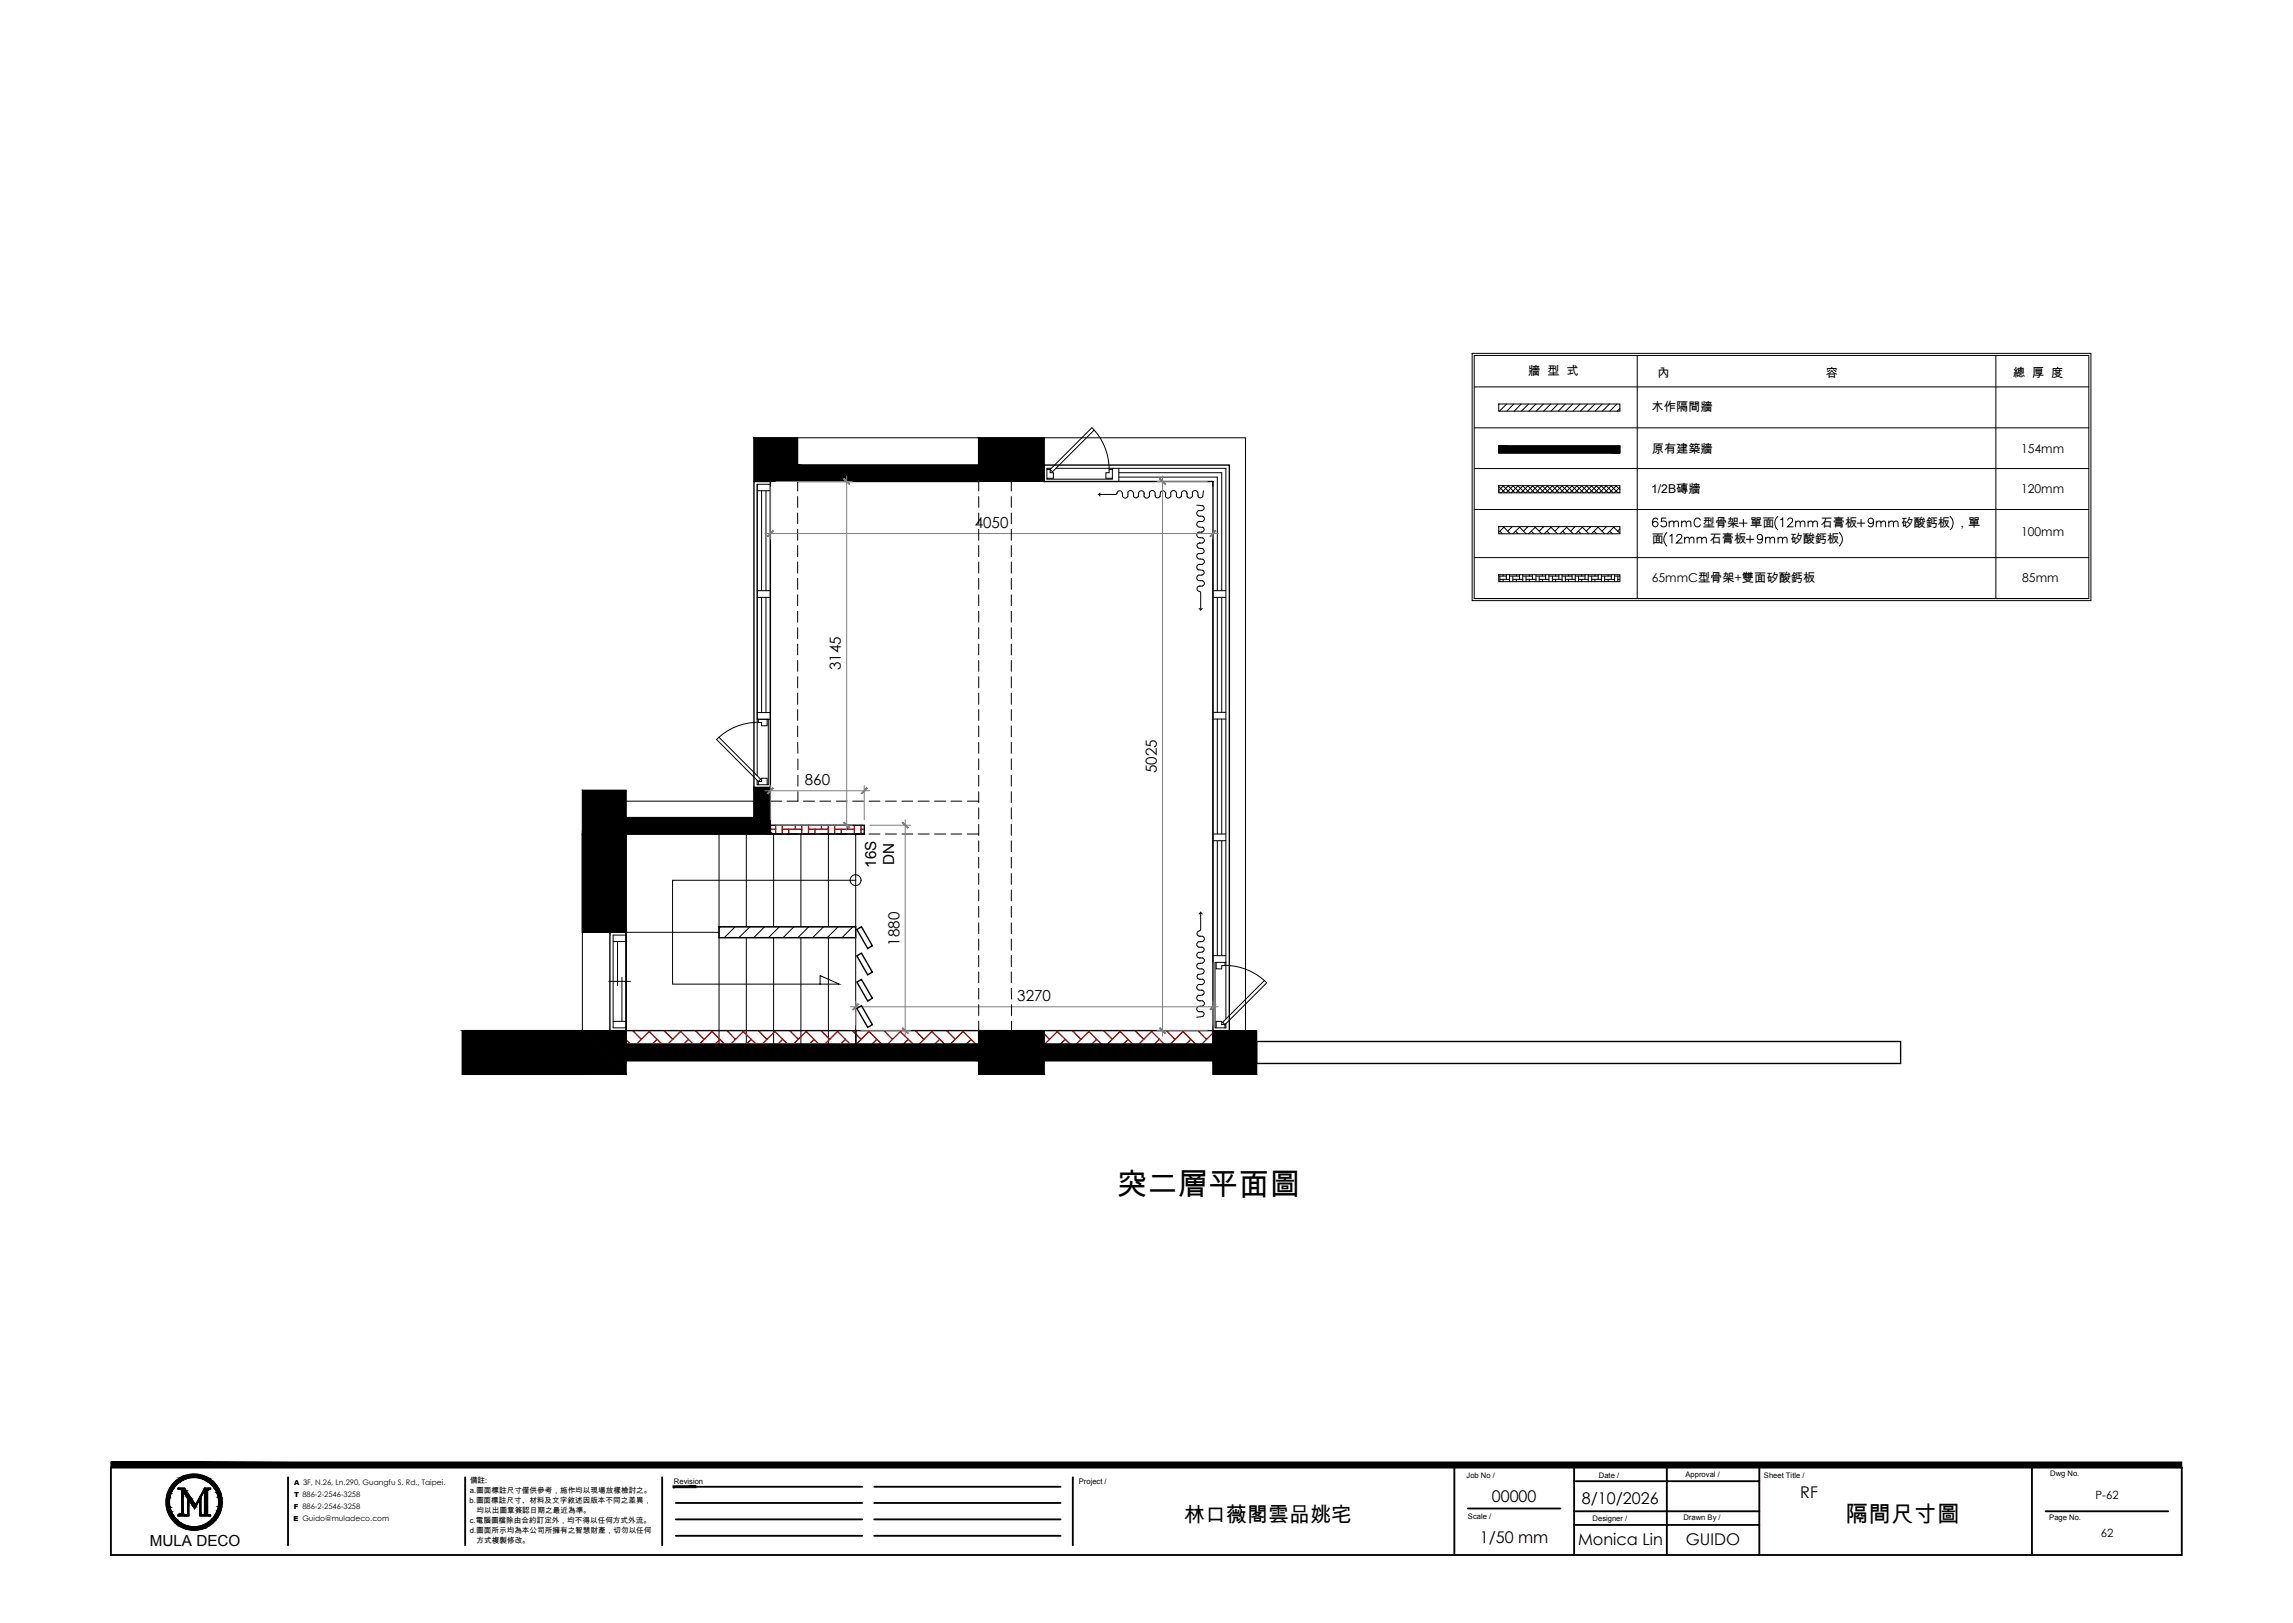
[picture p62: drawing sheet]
<svg xmlns="http://www.w3.org/2000/svg" width="420mm" height="297mm" viewBox="0 0 420 297" stroke-linecap="round" stroke-linejoin="round" font-family="sans-serif">
<defs><g id="words">
<text font-size="5.6" x="204.5" y="218.6">突二層平面圖</text>
<text font-size="4.2" x="337.8" y="278.5">隔間尺寸圖</text>
<text font-size="3.8" x="216.8" y="278.6">林口薇閣雲品姚宅</text>
<g font-size="3">
<text x="273.1" y="274.9">00000</text>
<text x="289.6" y="275.3">8/10/2026</text>
<text x="329.6" y="274.1">RF</text>
<text x="270.9" y="282.4">1/50 mm</text>
<text x="288.9" y="282.8">Monica Lin</text>
<text x="308.6" y="282.8">GUIDO</text>
</g>
<g font-size="2.8">
<text x="178.5" y="96.6">4050</text>
<text x="154" y="122.6" transform="rotate(-90 154 122.6)">3145</text>
<text x="147.3" y="143.7">860</text>
<text x="211.8" y="141.5" transform="rotate(-90 211.8 141.5)">5025</text>
<text x="160.4" y="158.8" transform="rotate(-90 160.4 158.8)">16S</text>
<text x="163.7" y="158.2" transform="rotate(-90 163.7 158.2)">DN</text>
<text x="164.7" y="173" transform="rotate(-90 164.7 173)">1880</text>
<text x="186.3" y="183.2">3270</text>
<text x="27.4" y="282.9">MULA DECO</text>
</g>
<g font-size="2.2">
<text x="279.8" y="68.7">牆 型 式</text>
<text x="303.4" y="68.9">內</text>
<text x="334.3" y="68.9">容</text>
<text x="368.6" y="69">總 厚 度</text>
<text x="302.4" y="75.2">木作隔間牆</text>
<text x="302.4" y="82.9">原有建築牆</text>
<text x="370" y="82.9">154mm</text>
<text x="302.3" y="90.2">1/2B磚牆</text>
<text x="370" y="90.2">120mm</text>
<text x="302.4" y="99.4">面</text>
<text x="311.8" y="96.4">型骨架</text>
<text x="313" y="99.4">石膏板</text>
<text x="320.4" y="96.4">單面</text>
<text x="327.8" y="99.4">矽酸鈣板</text>
<text x="333.3" y="96.4">石膏板</text>
<text x="348.1" y="96.4">矽酸鈣板 ，單</text>
<text x="370" y="98.2">100mm</text>
<text x="302.4" y="106.5">65mmC型骨架+雙面矽酸鈣板</text>
<text x="370.2" y="106.5">85mm</text>
</g>
<g font-size="2.1">
<text x="383.7" y="274.4">P-62</text>
<text x="384.6" y="281.4">62</text>
</g>
<g font-size="1.4">
<text x="86" y="275">b.圖面標註尺寸、材料及文字敘述因版本不同之差異，</text>
<text x="86" y="273.2">a.圖面標註尺寸僅供參考，施作均以現場放樣檢討之。</text>
<text x="86" y="271.3">備註:</text>
<text x="123.4" y="271.5">Revision</text>
<text x="197.5" y="271.5">Project /</text>
<text x="268.5" y="270.5">Job No /</text>
<text x="292.7" y="270.5">Date /</text>
<text x="308.6" y="270.3">Approval /</text>
<text x="322.9" y="270.5">Sheet Title /</text>
<text x="375.4" y="270.2">Dwg No.</text>
<text x="86" y="278.8">c.電腦圖檔除由合約訂定外，均不得以任何方式外流。</text>
<text x="86" y="280.6">d.圖面所示均為本公司所擁有之智慧財產，切勿以任何</text>
<text x="87.3" y="276.9">均以出圖章簽認日期之最近為準。</text>
<text x="268.8" y="277.9">Scale /</text>
<text x="291.6" y="278.3">Designer /</text>
<text x="308.2" y="278.2">Drawn By /</text>
<text x="375.2" y="278.2">Page No.</text>
<text x="87.3" y="282.4">方式複製修改。</text>
</g>
<g font-size="1.3">
<text x="53.8" y="274">T 886-2-2546-3258</text>
<text x="53.9" y="271.7">A 3F, N.26, Ln.290, Guangfu S. Rd., Taipei.</text>
<text x="53.7" y="278.5">E Guido@muladeco.com</text>
<text x="53.8" y="276.2">F 886-2-2546-3258</text>
</g>
</g></defs>
<g fill="#000" stroke="#000" stroke-width=".18">
<path d="M146 85.1l33.1 3v-3zM146 85.1l33.1 3h-33.1z"/>
<path d="M106.6 152.6l5.1 18v-18zM106.6 152.6l5.1 18h-5.1z"/>
<path d="M111.7 152.6l2.9 18v-18zM111.7 152.6l2.9 18h-2.9z"/>
<path d="M138 144.1l3 5.5v-5.5zM138 144.1l3 5.5h-3z"/>
<path d="M114.6 149.6l26.4 3v-3zM114.6 149.6l26.4 3h-26.4z"/>
<path d="M84.7 188.6l21.9 8v-8zM84.7 188.6l21.9 8h-21.9z"/>
<path d="M114.6 191.1l64.5 3v-3zM114.6 191.1l64.5 3h-64.5z"/>
<path d="M191.2 191.1l30.9 3v-3zM191.2 191.1l30.9 3h-30.9z"/>
</g>
<!-- layer: 0 -->
<g fill="#000" stroke="#000" stroke-width=".18">
<path d="M33.3 277.3h.3zM33.3 277.2h.3zM33.9 279.8h3.3l-.8 .1zM35.2 275.5h.7l-.3 .5zM35.5 275.8h.3l-.2 .2zM35.5 275.8h.2l-.1 .2zM34.7 269.9h1.7z"/>
<path d="M138 80.1l8 8v-8zM138 80.1l8 8h-8z"/>
<path d="M179.1 80.1l12.1 8v-8zM179.1 80.1l12.1 8h-12.1z"/>
<path d="M106.6 144.6l8 8v-8zM106.6 144.6l8 8h-8z"/>
<path d="M106.6 188.6l8 8v-8zM106.6 188.6l8 8h-8z"/>
<path d="M179.1 188.6l12.1 8v-8zM179.1 188.6l12.1 8h-12.1z"/>
<path d="M222.1 188.6l8 8v-8zM222.1 188.6l8 8h-8z"/>
<path d="M30.5 274.9l.3 .9-.1-.9zM30.5 274.9l.3 .9h-.2z"/>
<path d="M30.8 273.2h.3zM30.8 273.2h.3z"/>
<path d="M30.8 276.7h.3zM30.8 276.7h.3z"/>
<path d="M30.6 274l.2 .1zM30.6 274l.2 .1z"/>
<path d="M30.6 274.1l.1 .8 .1-.8zM30.6 274.1l.1 .8h-.2z"/>
<path d="M30.6 275.8h.2zM30.6 275.8h.2z"/>
<path d="M30.6 275.8l.5 .9-.3-.9zM30.6 275.8l.5 .9h-.3z"/>
<path d="M30.9 274.9l.2 .8-.1-.8zM30.9 274.9l.2 .8z"/>
<path d="M30.9 274.9l.2 .8-.1-.8zM30.9 274.9l.2 .8z"/>
<path d="M31 274.1v.8zM31 274.1v.8h-.1z"/>
<path d="M31 275.7l.1 .1zM31 275.7l.1 .1z"/>
<path d="M30.8 273.2v.8l.3-.8zM30.8 273.2v.8h-.2z"/>
<path d="M31 274.1v.8zM31 274.1v.8h-.1z"/>
<path d="M31 275.7l.1 .1zM31 275.7l.1 .1z"/>
<path d="M30.8 276.7l.6 .8-.3-.8zM30.8 276.7l.6 .8h-.3z"/>
<path d="M31 274.1h.1zM31 274.1h.1z"/>
<path d="M31 275.8l.3 .7-.2-.7zM31 275.8l.3 .7h-.1z"/>
<path d="M31 274.1h.1zM31 274.1h.1z"/>
<path d="M31 275.8l.3 .7-.2-.7zM31 275.8l.3 .7h-.1z"/>
<path d="M31.1 272.4h.3zM31.1 272.4h.3z"/>
<path d="M31.1 277.5h.3zM31.1 277.5h.3z"/>
<path d="M31.2 273.2l.1 .1zM31.2 273.2l.1 .1z"/>
<path d="M31.2 273.3l-.1 .8 .2-.8zM31.2 273.3l-.1 .8h-.1z"/>
<path d="M31.2 276.5l.1 .1zM31.2 276.5l.1 .1z"/>
<path d="M31.2 276.6l.5 .7zM31.2 276.6l.5 .7h-.1z"/>
<path d="M31.2 273.2l.1 .1zM31.2 273.2l.1 .1z"/>
<path d="M31.2 273.3l-.1 .8 .2-.8zM31.2 273.3l-.1 .8h-.1z"/>
<path d="M31.2 276.5l.1 .1zM31.2 276.5l.1 .1z"/>
<path d="M31.2 276.6l.5 .7zM31.2 276.6l.5 .7h-.1z"/>
<path d="M31.1 272.4v.8l.3-.8zM31.1 272.4v.8h-.3z"/>
<path d="M31.1 277.5l.9 .7-.6-.7zM31.1 277.5l.9 .7h-.3z"/>
<path d="M31.7 271.6h.3zM31.7 271.6h.3z"/>
<path d="M31.7 278.2h.3zM31.7 278.2h.3z"/>
<path d="M31.6 272.5l-.3 .7 .4-.7zM31.6 272.5l-.4 .7z"/>
<path d="M31.6 277.3l.1 .1zM31.6 277.3l.1 .1z"/>
<path d="M31.6 272.5l-.3 .7 .4-.7zM31.6 272.5l-.4 .7z"/>
<path d="M31.6 277.3l.1 .1zM31.6 277.3l.1 .1z"/>
<path d="M31.6 272.4h.1zM31.6 272.4l.1 .1z"/>
<path d="M31.6 277.4l.6 .6zM31.6 277.4l.6 .6z"/>
<path d="M31.6 272.4h.1zM31.6 272.4l.1 .1z"/>
<path d="M31.6 277.4l.6 .6zM31.6 277.4l.6 .6z"/>
<path d="M31.7 271.6l-.3 .8 .6-.8zM31.7 271.6l-.3 .8h-.3z"/>
<path d="M31.7 278.2l.9 .6-.6-.6zM31.7 278.2l.9 .6h-.4z"/>
<path d="M32.1 271.9l-.4 .5 .5-.5zM32.1 271.9l-.4 .5h-.1z"/>
<path d="M32.1 278l.2 .1zM32.1 278l.2 .1z"/>
<path d="M32.1 271.9l-.4 .5 .5-.5zM32.1 271.9l-.4 .5h-.1z"/>
<path d="M32.1 278l.2 .1zM32.1 278l.2 .1z"/>
<path d="M32.1 271.8h.2zM32.1 271.8l.1 .1z"/>
<path d="M32.1 278.1l.7 .4-.5-.4zM32.1 278.1l.7 .4z"/>
<path d="M32.1 271.8h.2zM32.1 271.8l.1 .1z"/>
<path d="M32.1 278.1l.7 .4-.5-.4zM32.1 278.1l.7 .4z"/>
<path d="M32.2 271l-.2 .6 .6-.6zM32.2 271l-.2 .6h-.3z"/>
<path d="M32.2 278.8h.5zM32.2 278.8h.5z"/>
<path d="M32.3 271h.4zM32.3 271h.3z"/>
<path d="M32.3 278.8l1.1 .5-.7-.5zM32.3 278.8l1.1 .5h-.5z"/>
<path d="M32.7 271.3l-.4 .5 .5-.5zM32.1 271.8l.6-.5-.4 .5z"/>
<path d="M32.7 278.5l.3 .2zM32.7 278.5l.3 .2z"/>
<path d="M32.7 271.3l-.4 .5 .5-.5zM32.1 271.8l.6-.5-.4 .5z"/>
<path d="M32.7 278.5l.3 .2zM32.7 278.5l.3 .2z"/>
<path d="M32.8 271.2h.2zM32.7 271.3h.1z"/>
<path d="M32.8 278.7l.7 .3zM32.8 278.7l.7 .3z"/>
<path d="M32.8 271.2h.2zM32.7 271.3h.1z"/>
<path d="M32.8 278.7l.7 .3zM32.8 278.7l.7 .3z"/>
<path d="M33.2 277.3h.5zM33.2 277.3h.5z"/>
<path d="M33.2 277.3h.5zM33.2 277.3h.5z"/>
<path d="M33.2 277.3h.5zM33.2 277.3h.5z"/>
<path d="M32.9 270.6l-.2 .4 .7-.4zM32.3 271l.6-.4-.2 .4z"/>
<path d="M32.9 279.3h.7zM32.9 279.3h.7z"/>
<path d="M33.3 272.8l.2 1.2v-1.2zM33.3 272.8l.2 1.2h-.2z"/>
<path d="M33.3 274l.2 3v-3zM33.3 274l.2 3h-.2z"/>
<path d="M33.3 277l.2 .1zM33.3 277l.2 .1z"/>
<path d="M33.3 277.1h.2zM33.3 277.1h.2z"/>
<path d="M33.3 277.1h.2zM33.3 277.1h.2zM33.3 277.1h.2zM33.3 277.1h.2z"/>
<path d="M33.3 272.8l.2 .4v-.4zM33.3 272.8l.2 .4h-.2z"/>
<path d="M33.3 273.2l.2 3.8v-3.8zM33.3 273.2l.2 3.8h-.2z"/>
<path d="M33.3 277l.2 .1zM33.3 277l.2 .1z"/>
<path d="M33.3 277.1h.2zM33.3 277.1h.2z"/>
<path d="M33.3 277.1h.2zM33.3 277.1h.2zM33.3 277.1h.2zM33.3 277.1h.2z"/>
<path d="M33.3 272.8l.2 4.2v-4.2zM33.3 272.8l.2 4.2h-.2z"/>
<path d="M33.3 277l.2 .1zM33.3 277l.2 .1z"/>
<path d="M33.3 277.1h.2zM33.3 277.1h.2z"/>
<path d="M33.3 277.1h.2zM33.3 277.1h.2zM33.3 277.1h.2zM33.3 277.1h.2z"/>
<path d="M33.3 277.1l.2 .1zM33.3 277.1l.2 .1zM33.3 277.2h.2zM33.3 277.2h.2z"/>
<path d="M33.3 277.2h.3zM33.3 277.2h.3zM33.3 277.2h.3z"/>
<path d="M33.3 270.8l-.3 .4 .5-.4zM32.8 271.2l.5-.4-.3 .4z"/>
<path d="M33.3 277.1l.2 .1zM33.3 277.1l.2 .1zM33.3 277.2h.2zM33.3 277.2h.2z"/>
<path d="M33.3 277.2h.3zM33.3 277.2h.3zM33.3 277.2h.3z"/>
<path d="M33.3 279l.5 .1zM33.3 279l.5 .1z"/>
<path d="M33.3 270.8l-.3 .4 .5-.4zM32.8 271.2l.5-.4-.3 .4z"/>
<path d="M33.3 277.1l.2 .1zM33.3 277.1l.2 .1zM33.3 277.2h.2zM33.3 277.2h.2z"/>
<path d="M33.3 277.2h.3zM33.3 277.2h.3zM33.3 277.2h.3z"/>
<path d="M33.3 279l.5 .1zM33.3 279l.5 .1z"/>
<path d="M33.3 277.2l.3 .1zM33.3 277.2l.3 .1zM33.2 277.3h.4z"/>
<path d="M33.3 277.2l.3 .1zM33.3 277.2l.3 .1zM33.2 277.3h.4z"/>
<path d="M33.3 277.2l.3 .1zM33.3 277.2l.3 .1zM33.2 277.3h.4z"/>
<path d="M33 270.5h.6zM32.9 270.6h.5z"/>
<path d="M33 279.3l1.2 .3-.6-.3zM33 279.3l1.2 .3h-.7z"/>
<path d="M33.2 277.3h.4zM33.2 277.3h.4z"/>
<path d="M33.2 277.3h.5zM33.2 277.3h.5z"/>
<path d="M33.2 277.3h.4zM33.2 277.3h.4z"/>
<path d="M33.2 277.3h.5zM33.2 277.3h.5z"/>
<path d="M33.2 277.3h.4zM33.2 277.3h.4z"/>
<path d="M33.2 277.3h.5zM33.2 277.3h.5z"/>
<path d="M33.2 277.3h.5zM33.1 277.3h.6zM33.1 277.3h.6zM33.1 277.3h.6z"/>
<path d="M33.2 277.3h.5zM33.1 277.3h.6zM33.1 277.3h.6zM33.1 277.3h.6z"/>
<path d="M33.2 277.3h.5zM33.1 277.3h.6zM33.1 277.3h.6zM33.1 277.3h.6z"/>
<path d="M33.1 277.3h.7zM33 277.3h.8z"/>
<path d="M33.1 277.3h.7zM33 277.3h.8z"/>
<path d="M33.1 277.3h.7zM33 277.3h.8z"/>
<path d="M32.6 272.4l1.2 .1zM32.6 272.4l1.2 .1z"/>
<path d="M33.5 270.7h.3zM33.3 270.8h.2z"/>
<path d="M32.6 272.4l1.2 .1zM32.6 272.4l1.2 .1z"/>
<path d="M33.5 279.1l.8 .2zM33.5 279.1l.8 .2z"/>
<path d="M33.5 270.7h.3zM33.3 270.8h.2z"/>
<path d="M32.6 272.4l1.2 .1zM32.6 272.4l1.2 .1z"/>
<path d="M33.5 279.1l.8 .2zM33.5 279.1l.8 .2z"/>
<path d="M33.1 272.5l.9 .3-.2-.3zM33.1 272.5l.9 .3h-.7z"/>
<path d="M33.1 272.5l.9 .3-.2-.3zM33.1 272.5l.9 .3h-.7z"/>
<path d="M33.1 272.5l.9 .3-.2-.3zM33.1 272.5l.9 .3h-.7z"/>
<path d="M33.9 279.8l.8 .1h1.7zM34.7 279.9h1.7z"/>
<path d="M33.3 272.8h.7zM33.3 272.8h.7z"/>
<path d="M33.3 272.8h.7zM33.3 272.8h.7z"/>
<path d="M33.3 272.8h.7zM33.3 272.8h.7z"/>
<path d="M33.5 272.8l1.3 1.2-.8-1.2zM33.5 272.8l1.3 1.2h-.6z"/>
<path d="M33.5 272.8l.8 .4-.3-.4zM33.5 272.8l.8 .4h-.5z"/>
<path d="M33.5 272.8l1.5 1.5-1-1.5zM33.5 272.8l1.5 1.5h-.6z"/>
<path d="M32.6 277.3l1.6 .1zM32.6 277.3l1.6 .1z"/>
<path d="M32.6 277.3l1.6 .1zM32.6 277.3l1.6 .1z"/>
<path d="M33.5 270.2l.1 .3 .6-.3zM33 270.5l.5-.3 .1 .3z"/>
<path d="M32.6 277.3l1.6 .1zM32.6 277.3l1.6 .1z"/>
<path d="M33.5 279.6l1.5 .1zM33.5 279.6l1.5 .1h-1.2z"/>
<path d="M33.8 270.7l.5-.2h-.3zM33.5 270.7l.5-.2-.2 .2z"/>
<path d="M33.8 273.2l1.2 1.1-.7-1.1zM33.8 273.2l1.2 1.1h-.6z"/>
<path d="M34 279.3l.9 .1zM34 279.3l.9 .1z"/>
<path d="M33.8 270.7l.5-.2h-.3zM33.5 270.7l.5-.2-.2 .2z"/>
<path d="M34 279.3l.9 .1zM34 279.3l.9 .1z"/>
<path d="M34.4 274.4l.1 1.1v-1.1zM34.4 274.4l.1 1.1h-.1z"/>
<path d="M34.4 275.5l.1 1.9v-1.9zM34.4 275.5l.1 1.9h-.1z"/>
<path d="M34.4 274.4l.1 .5v-.5zM34.4 274.4l.1 .5h-.1z"/>
<path d="M34.4 274.9l.1 2.5v-2.5zM34.4 274.9l.1 2.5h-.1z"/>
<path d="M34.4 274.4l.1 .5v-.5zM34.4 274.4l.1 .5h-.1z"/>
<path d="M34.4 274.9l.1 2.5v-2.5zM34.4 274.9l.1 2.5h-.1z"/>
<path d="M34.2 274l.8 .3-.2-.3zM34.2 274l.8 .3h-.6z"/>
<path d="M34.3 270.4v.1l.6-.1zM34 270.5l.3-.1v.1z"/>
<path d="M34.3 279.4l.8 .1zM34.3 279.4l.8 .1z"/>
<path d="M34.3 270.4v.1l.6-.1zM34 270.5l.3-.1v.1z"/>
<path d="M34.3 279.4l.8 .1zM34.3 279.4l.8 .1z"/>
<path d="M33.8 270.1l.4 .1 .8-.1zM33.5 270.2l.3-.1 .4 .1z"/>
<path d="M33.8 279.7l1.3 .1zM33.8 279.7l1.3 .1z"/>
<path d="M34.4 274.3l.7 .1-.1-.1zM34.4 274.3l.7 .1h-.7z"/>
<path d="M34.4 274.3l.7 .1-.1-.1zM34.4 274.3l.7 .1h-.7z"/>
<path d="M34.4 274.3l.7 .1-.1-.1zM34.4 274.3l.7 .1h-.7z"/>
<path d="M34.5 274.4l1.3 1.1-.7-1.1zM34.5 274.4l1.3 1.1h-.6z"/>
<path d="M34.5 274.4l.9 .5-.3-.5zM34.5 274.4l.9 .5h-.5z"/>
<path d="M34.5 274.4l.9 .5-.3-.5zM34.5 274.4l.9 .5h-.5z"/>
<path d="M34.6 270.4h.5zM34.3 270.4h.6z"/>
<path d="M33.9 270.1h1.2zM33.8 270.1h1.2z"/>
<path d="M34.6 270.4h.5zM34.3 270.4h.6z"/>
<path d="M34.9 274.9l.9 .6-.4-.6zM34.9 274.9l.9 .6h-.6z"/>
<path d="M34.9 274.9l.9 .6-.4-.6zM34.9 274.9l.9 .6h-.6z"/>
<path d="M35.2 275.5l.6 .3 .1-.3zM35.2 275.5l.6 .3h-.3z"/>
<path d="M35.2 275.5l.5 .3 .2-.3zM35.2 275.5l.5 .3h-.2z"/>
<path d="M35.1 270.3l1.5 .1zM34.6 270.4h2z"/>
<path d="M35.1 270.3l1.5 .1zM34.6 270.4h2z"/>
<path d="M36.1 274.9l-.2 .6zM36.1 274.9l-.3 .6z"/>
<path d="M34.7 269.9l2.5 .2-.8-.2zM33.9 270.1l.8-.2 2.5 .2z"/>
<path d="M36 270.4h.9zM36 270.4h.9z"/>
<path d="M34.6 279.5h2zM34.6 279.5l1.4 .1z"/>
<path d="M36 270.4h.9zM36 270.4h.9z"/>
<path d="M34.6 279.5h2zM34.6 279.5l1.4 .1z"/>
<path d="M36.5 274.3l-.6 1.2 .7-1.2zM36.5 274.3l-.7 1.2z"/>
<path d="M36.6 274.2v.1zM36.6 274.2l-.1 .1z"/>
<path d="M36.6 274.2l-.4 .7zM36.6 274.2l-.5 .7z"/>
<path d="M36.6 274.2l-.7 1.3zM36.6 274.2l-.8 1.3z"/>
<path d="M36.6 274l.1 .2zM36.6 274l.1 .2h-.1z"/>
<path d="M36.6 274.2l.1 .1zM36.6 274.2l.1 .1z"/>
<path d="M36.6 274.3l.1 3.1zM36.6 274.3l.1 3.1z"/>
<path d="M36.6 274l.1 .2zM36.6 274l.1 .2h-.1z"/>
<path d="M36.6 274.2l.1 3.2zM36.6 274.2l.1 3.2z"/>
<path d="M36.6 274l.1 .2zM36.6 274l.1 .2h-.1z"/>
<path d="M36.6 274.2l.1 3.2zM36.6 274.2l.1 3.2z"/>
<path d="M36.3 270.4l.8 .1zM36.3 270.4l.8 .1z"/>
<path d="M36.3 279.4h.6zM36 279.5h.6z"/>
<path d="M36.3 270.4l.8 .1zM36.3 270.4l.8 .1z"/>
<path d="M36.3 279.4h.6zM36 279.5h.6z"/>
<path d="M36.8 270.5l.9 .2zM36.8 270.5l.9 .2z"/>
<path d="M36.8 279.3l.1 .1 .2-.1zM36.3 279.4l.5-.1 .1 .1z"/>
<path d="M36.8 270.5l.9 .2zM36.8 270.5l.9 .2z"/>
<path d="M36.8 279.3l.1 .1 .2-.1zM36.3 279.4l.5-.1 .1 .1z"/>
<path d="M36 270.1h1.3zM36 270.1h1.3z"/>
<path d="M36.2 270.1l1.4 .1-.3-.1zM36.2 270.1l1.4 .1z"/>
<path d="M36.2 279.7h1.1zM36 279.8h1.2z"/>
<path d="M37.3 272.8l-.6 1.2zM37.3 272.8l-.7 1.2z"/>
<path d="M37.4 272.6v.2zM37.4 272.6l-.1 .2z"/>
<path d="M37.4 272.6l-.7 1.4zM37.4 272.6l-.8 1.4z"/>
<path d="M37.4 272.6l-.7 1.4zM37.4 272.6l-.8 1.4z"/>
<path d="M36.9 270.2l1.2 .3-.5-.3zM36.9 270.2l1.2 .3h-.6z"/>
<path d="M36.9 279.6l.4 .1 .3-.1zM36.2 279.7l.7-.1 .4 .1z"/>
<path d="M37.3 270.7l.5 .1zM37.3 270.7l.5 .1z"/>
<path d="M37.1 279.3l.6-.2h-.4zM36.8 279.3l.5-.2-.2 .2z"/>
<path d="M37.3 270.7l.5 .1zM37.3 270.7l.5 .1z"/>
<path d="M37.1 279.3l.6-.2h-.4zM36.8 279.3l.5-.2-.2 .2z"/>
<path d="M37.6 270.8l.8 .4zM37.6 270.8l.8 .4z"/>
<path d="M37.6 279h.2zM37.3 279.1h.4z"/>
<path d="M37.6 270.8l.8 .4zM37.6 270.8l.8 .4z"/>
<path d="M37.6 279h.2zM37.3 279.1h.4z"/>
<path d="M37.5 272.8l.5 4.2v-4.2zM37.5 272.8l.5 4.2h-.5z"/>
<path d="M37.5 277l.5 .1zM37.5 277l.5 .1z"/>
<path d="M37.5 277.1h.5zM37.5 277.1h.5z"/>
<path d="M37.5 277.1l.5 .1zM37.5 277.1l.5 .1z"/>
<path d="M37.5 272.8l.5 4.2v-4.2zM37.5 272.8l.5 4.2h-.5z"/>
<path d="M37.5 277l.5 .1zM37.5 277l.5 .1z"/>
<path d="M37.5 277.1h.5zM37.5 277.1h.5z"/>
<path d="M37.5 277.1l.5 .1zM37.5 277.1l.5 .1z"/>
<path d="M37.5 272.8l.5 4.2v-4.2zM37.5 272.8l.5 4.2h-.5z"/>
<path d="M37.5 277l.5 .1zM37.5 277l.5 .1z"/>
<path d="M37.5 277.1h.5zM37.5 277.1h.5z"/>
<path d="M37.5 277.1l.5 .1zM37.5 277.1l.5 .1z"/>
<path d="M37.5 277.2h.5zM37.5 277.2h.5z"/>
<path d="M37.5 277.2h.5zM37.5 277.2h.5z"/>
<path d="M37.5 277.2h.5zM37.5 277.2h.5z"/>
<path d="M37.5 277.2h.5zM37.4 277.2h.6z"/>
<path d="M37.4 277.2l.7 .1zM37.4 277.2l.7 .1z"/>
<path d="M37.5 277.2h.5zM37.4 277.2h.6z"/>
<path d="M37.4 277.2l.7 .1zM37.4 277.2l.7 .1z"/>
<path d="M37.5 277.2h.5zM37.4 277.2h.6z"/>
<path d="M37.4 277.2l.7 .1zM37.4 277.2l.7 .1z"/>
<path d="M37.4 277.3h.8zM37.4 277.3h.8z"/>
<path d="M37.4 277.3h.8zM37.4 277.3h.8z"/>
<path d="M37.4 277.3h.8zM37.4 277.3h.8z"/>
<path d="M37.5 272.6l.5 .2 .1-.2zM37.5 272.6l.5 .2h-.5z"/>
<path d="M37.5 272.6l.5 .2 .1-.2zM37.5 272.6l.5 .2h-.5z"/>
<path d="M37.5 270.5l.7 .1zM37.5 270.5l.7 .1z"/>
<path d="M37.5 272.6l.5 .2 .1-.2zM37.5 272.6l.5 .2h-.5z"/>
<path d="M37.5 279.3l.1 .3 .5-.3zM36.9 279.6l.6-.3 .1 .3z"/>
<path d="M37.5 272.5h.7zM37.5 272.5l.6 .1h-.7z"/>
<path d="M37.3 277.3h.9zM37.2 277.3h1z"/>
<path d="M37.5 272.5h.7zM37.5 272.5l.6 .1h-.7z"/>
<path d="M37.3 277.3h.9zM37.2 277.3h1z"/>
<path d="M37.5 272.5h.7zM37.5 272.5l.6 .1h-.7z"/>
<path d="M37.3 277.3h.9zM37.2 277.3h1z"/>
<path d="M37.2 277.3h1.1zM37.2 277.3h1.1z"/>
<path d="M37.2 277.3h1.1zM37.2 277.3h1.1z"/>
<path d="M37.7 270.6l1.1 .4-.6-.4zM37.7 270.6l1.1 .4h-.4z"/>
<path d="M37.2 277.3h1.1zM37.2 277.3h1.1z"/>
<path d="M37.7 279.3h.5zM37.5 279.3h.6z"/>
<path d="M38.2 271.2l.3 .1zM38.2 271.2l.3 .1z"/>
<path d="M37.8 279l.6-.3h-.2zM37.6 279l.6-.3-.4 .3z"/>
<path d="M38.2 271.2l.3 .1zM38.2 271.2l.3 .1z"/>
<path d="M37.8 279l.6-.3h-.2zM37.6 279l.6-.3-.4 .3z"/>
<path d="M38.3 271.3l.7 .5-.5-.5zM38.3 271.3l.7 .5h-.2z"/>
<path d="M38.3 278.5l.1 .2 .1-.2zM38.3 278.5l.1 .2h-.2z"/>
<path d="M38.3 271.3l.7 .5-.5-.5zM38.3 271.3l.7 .5h-.2z"/>
<path d="M38.3 278.5l.1 .2 .1-.2zM38.3 278.5l.1 .2h-.2z"/>
<path d="M37.5 272.4l1 .1zM37.5 272.4l1 .1h-1z"/>
<path d="M36.9 277.3l1.6 .1zM36.9 277.3l1.6 .1z"/>
<path d="M37.5 272.4l1 .1zM37.5 272.4l1 .1h-1z"/>
<path d="M36.9 277.3l1.6 .1zM36.9 277.3l1.6 .1z"/>
<path d="M37.5 272.4l1 .1zM37.5 272.4l1 .1h-1z"/>
<path d="M36.9 277.3l1.6 .1zM36.9 277.3l1.6 .1z"/>
<path d="M38.4 271h.5zM38.4 271h.5z"/>
<path d="M38.4 278.8l-.2 .5 .6-.5zM37.7 279.3l.7-.5-.2 .5z"/>
<path d="M38.5 271l1 .6-.6-.6zM38.5 271l1 .6h-.4z"/>
<path d="M38.5 278.8h.4zM38.4 278.8h.4z"/>
<path d="M38.8 271.8l.3 .1zM38.8 271.8l.3 .1z"/>
<path d="M38.8 278.1l-.3 .4 .5-.4zM38.3 278.5l.5-.4-.3 .4z"/>
<path d="M38.8 271.8l.3 .1zM38.8 271.8l.3 .1z"/>
<path d="M38.8 278.1l-.3 .4 .5-.4zM38.3 278.5l.5-.4-.3 .4z"/>
<path d="M38.9 271.9l.6 .5zM38.9 271.9l.6 .5z"/>
<path d="M38.9 278h.2zM38.9 278l.1 .1h-.2z"/>
<path d="M38.9 271.9l.6 .5zM38.9 271.9l.6 .5z"/>
<path d="M38.9 278h.2zM38.9 278l.1 .1h-.2z"/>
<path d="M39.1 271.6h.4zM39.1 271.6h.4z"/>
<path d="M39.1 278.2h.4zM39.1 278.2h.4z"/>
<path d="M39.1 271.6l.9 .8-.5-.8zM39.1 271.6l.9 .8h-.3z"/>
<path d="M39.1 278.2l-.2 .6 .6-.6zM38.5 278.8l.6-.6-.2 .6z"/>
<path d="M39.4 272.4l.2 .1zM39.4 272.4l.2 .1z"/>
<path d="M39.4 277.4l-.3 .6 .4-.6zM39.4 277.4l-.3 .6h-.2z"/>
<path d="M39.4 272.4l.2 .1zM39.4 272.4l.2 .1z"/>
<path d="M39.4 277.4l-.3 .6 .4-.6zM39.4 277.4l-.3 .6h-.2z"/>
<path d="M39.4 272.5l.5 .7-.3-.7zM39.4 272.5l.5 .7h-.1z"/>
<path d="M39.4 277.3h.2zM39.4 277.3l.1 .1z"/>
<path d="M39.4 272.5l.5 .7-.3-.7zM39.4 272.5l.5 .7h-.1z"/>
<path d="M39.4 277.3h.2zM39.4 277.3l.1 .1z"/>
<path d="M39.7 272.4h.3zM39.7 272.4h.3z"/>
<path d="M39.7 277.5h.3zM39.7 277.5h.3z"/>
<path d="M39.8 273.2l.1 .1zM39.8 273.2l.1 .1z"/>
<path d="M39.8 273.3l.4 .8zM39.8 273.3l.4 .8h-.2z"/>
<path d="M39.8 276.5l.1 .1zM39.8 276.5l.1 .1z"/>
<path d="M39.8 276.6l-.2 .7 .3-.7zM39.8 276.6l-.2 .7h-.2z"/>
<path d="M39.8 273.2l.1 .1zM39.8 273.2l.1 .1z"/>
<path d="M39.8 273.3l.4 .8zM39.8 273.3l.4 .8h-.2z"/>
<path d="M39.8 276.5l.1 .1zM39.8 276.5l.1 .1z"/>
<path d="M39.8 276.6l-.2 .7 .3-.7zM39.8 276.6l-.2 .7h-.2z"/>
<path d="M39.7 272.4l.7 .8-.4-.8zM39.7 272.4l.7 .8h-.3z"/>
<path d="M39.7 277.5l-.2 .7 .5-.7zM39.7 277.5l-.2 .7h-.4z"/>
<path d="M40.1 273.2h.3zM40.1 273.2h.3z"/>
<path d="M40.1 276.7h.3zM40.1 276.7h.3z"/>
<path d="M40 274.1h.2zM40 274.1h.2z"/>
<path d="M40 274.1l.2 .8v-.8zM40 274.1l.2 .8h-.1z"/>
<path d="M40 275.7l.2 .1zM40 275.7l.2 .1z"/>
<path d="M40 275.8l-.1 .7 .3-.7zM40 275.8l-.2 .7z"/>
<path d="M40 274.1h.2zM40 274.1h.2z"/>
<path d="M40 274.1l.2 .8v-.8zM40 274.1l.2 .8h-.1z"/>
<path d="M40 275.7l.2 .1zM40 275.7l.2 .1z"/>
<path d="M40 275.8l-.1 .7 .3-.7zM40 275.8l-.2 .7z"/>
<path d="M40.1 274.9l.1 .8v-.8zM40.1 274.9l.1 .8h-.2z"/>
<path d="M40.1 274.9l.1 .8v-.8zM40.1 274.9l.1 .8h-.2z"/>
<path d="M40.1 273.2l.5 .8-.2-.8zM40.1 273.2l.5 .8h-.3z"/>
<path d="M40.1 276.7l-.1 .8 .4-.8zM40.1 276.7l-.1 .8h-.3z"/>
<path d="M40.3 274l.3 .1zM40.3 274l.3 .1z"/>
<path d="M40.3 274.1l.4 .8-.1-.8zM40.3 274.1l.4 .8h-.3z"/>
<path d="M40.3 275.8h.3zM40.3 275.8h.3z"/>
<path d="M40.3 275.8l.1 .9 .2-.9zM40.3 275.8l.1 .9h-.3z"/>
<path d="M40.4 274.9l.2 .9 .1-.9zM40.4 274.9l.2 .9h-.3z"/>
<path d="M123.2 272.3h4.2v-.4zM123.2 271.9h4.2l-4.2 .4z"/>
<path d="M20.3 267.6l379.1 1v-1zM20.3 267.6l379.1 1h-379.1z"/>
</g>
<!-- layer: I-WALL-HATCH -->
<g fill="none" stroke="#f00" stroke-width=".25">
<path d="M141 151.8h1M142 151v1.6M143.2 151.8h3.6M143.2 151v1.6M144.4 151.8v.8M145.6 151v.8M146.8 151v1.6M148 151.8h3.6M148 151v1.6M149.2 151.8v.8M150.4 151v.8M151.6 151v1.6"/>
<path d="M152.8 151.8h3.6M152.8 151v1.6M154 151.8v.8M155.2 151v.8M156.4 151v1.6M157.6 151.8h.6M157.6 151v1.6M114.6 190.3l.9 .8M115.9 188.6l1.5 1.6M116.1 188.6l-.1 .2M118.9 188.8l2.3 2.3M119 188.6l-2.5 2.5"/>
<path d="M120.3 190.2l-.9 .9M121.6 188.6l1.6 1.6M121.9 188.6l-.2 .2M124.6 188.8l2.3 2.3M124.7 188.6l-2.5 2.5M126.1 190.2l-1 .9M127.3 188.6l1.6 1.6M127.6 188.6l-.1 .2M130.4 188.8l2.3 2.3M130.5 188.6l-2.5 2.5M131.8 190.2l-.9 .9M133.1 188.6l1.5 1.6"/>
<path d="M133.4 188.6l-.1 .2M136.1 188.8l2.4 2.3M136.3 188.6l-2.5 2.5M137.5 190.2l-.9 .9M138.8 188.6l1.6 1.6M139.1 188.6l-.1 .2M141.8 188.8l2.4 2.3M142 188.6l-2.5 2.5M143.3 190.2l-.9 .9M144.6 188.6l1.6 1.6M144.9 188.6l-.2 .2M147.6 188.8l2.3 2.3"/>
<path d="M147.8 188.6l-2.6 2.5M149 190.2l-.9 .9M150.3 188.6l1.6 1.6M150.6 188.6l-.1 .2M153.4 188.8l2.3 2.3M153.5 188.6l-2.5 2.5M154.8 190.2l-.9 .9M156.1 188.6l1.6 1.6M156.4 188.6l-.2 .2M159.1 188.8l2.3 2.3M159.2 188.6l-2.5 2.5M160.5 190.2l-.9 .9"/>
<path d="M161.8 188.6l1.6 1.6M162.1 188.6l-.1 .2M164.8 188.8l2.4 2.3M165 188.6l-2.5 2.5M166.3 190.2l-.9 .9M167.6 188.6l1.5 1.6M167.9 188.6l-.2 .2M170.6 188.8l2.4 2.3M170.8 188.6l-2.5 2.5M172 190.2l-.9 .9M173.3 188.6l1.6 1.6M173.6 188.6l-.1 .2"/>
<path d="M176.3 188.8l2.4 2.3M176.5 188.6l-2.5 2.5M177.8 190.2l-.9 .9M179.1 188.6v.1M191.2 189.2l.9 1M193.6 188.8l2.3 2.3M193.7 188.6l-2.5 2.5M195 190.2l-.9 .9M196.3 188.6l1.6 1.6M196.6 188.6l-.1 .2M199.3 188.8l2.4 2.3M199.5 188.6l-2.5 2.5"/>
<path d="M200.8 190.2l-1 .9M202 188.6l1.7 1.6M202.3 188.6l-.1 .2M205.1 188.8l2.3 2.3M205.2 188.6l-2.5 2.5M206.5 190.2l-.9 .9M207.8 188.6l1.6 1.6M208.1 188.6l-.1 .2M210.8 188.8l2.4 2.3M211 188.6l-2.5 2.5M212.2 190.2l-.8 .9M213.6 188.6l1.5 1.6"/>
<path d="M213.9 188.6l-.2 .2M216.6 188.8l2.3 2.3M216.7 188.6l-2.5 2.5M218 190.2l-.9 .9M219.3 188.6l1.6 1.6M219.6 188.6l-.2 .2M222.1 189l-2.1 2.1"/>
</g>
<path d="M138 80.1h8v8h-8zM179.1 80.1h12.1v8h-12.1zM106.6 144.6h8v8h-8zM106.6 188.6h8v8h-8zM179.1 188.6h12.1v8h-12.1zM222.1 188.6h8v8h-8z" fill="none" stroke="#000" stroke-width=".18"/>
<!-- layer: I-WALL -->
<g fill="none" stroke="#000" stroke-width=".25">
<path d="M138 88.1h3v56h-3zM146 85.1h33.1v3h-33.1zM191.2 85.1h33.9v103.5h-3v-100.5h-30.9zM106.6 152.6h5.1v18h-5.1zM111.7 152.6h2.9v18h-2.9zM114.6 149.6h23.4v-5.5h3v8.5h-26.4zM141 151h17.2v1.6h-16.9v-.2h-.3zM111.7 170.6h2.9v18h-2.9zM131.6 169.6h25.1v2h-25.1zM156.9 170.1l.8-.5 2 3.5-.8 .5zM156.9 174.9l.8-.5 2 3.5-.8 .5zM156.9 179.7l.8-.4 2 3.4-.8 .5z"/>
<path d="M84.7 188.6h21.9v8h-21.9zM114.6 191.1h64.5v3h-64.5zM114.6 188.6h42.1v2.5h-42.1zM156.7 188.6h65.4v2.5h-65.4zM156.9 184.6l.8-.5 2 3.4-.8 .5zM191.2 191.1h30.9v3h-30.9zM230.1 190.6h117.9v4h-117.9z"/>
</g>
<!-- layer: I-FL-STAIR -->
<g fill="none" stroke="#000" stroke-width=".18">
<path d="M131.6 152.6v17M136.6 152.6v17M141.6 152.6v17M146.6 152.6v17M151.7 152.6v17M156.7 152.6v17M114.6 170.6h17M131.6 171.6v19.5M136.6 171.6v19.5M141.6 171.6v19.5M146.6 171.6v19.5M151.7 171.6v19.5"/>
<path d="M156.7 161.1h-33.6v19h30.6l-3.6-1.6v1.6M156.7 171.6v19.5"/>
<circle cx="156.6" cy="161.1" r=".99"/>
</g>
<!-- layer: I-WALL-HATCH -->
<g fill="none" stroke="#000" stroke-width=".18">
<path d="M274.5 73.9l-.1 .1M275.8 73.9l-1.3 1.4M277.1 73.9l-1.2 1.4M278.5 73.9l-1.3 1.4M279.9 73.9l-1.4 1.4M281.2 73.9l-1.3 1.4M282.6 73.9l-1.4 1.4M283.9 73.9l-1.3 1.4M285.2 73.9l-1.2 1.4M286.6 73.9l-1.3 1.4M287.9 73.9l-1.3 1.4M289.3 73.9l-1.3 1.4"/>
<path d="M290.6 73.9l-1.3 1.4M292 73.9l-1.3 1.4M293.3 73.9l-1.3 1.4M294.7 73.9l-1.3 1.4M296 73.9l-1.3 1.4M296.6 74.7l-.5 .6M274.4 89.9l.3 .3M274.4 89.1l1.2 1.1M274.6 97.2l.5 .5M275.2 88.9l1.3 1.3M275.2 96.4l1.3 1.3M275.3 88.9l-.9 .9"/>
<path d="M275.3 96.5l-.9 .9M276.1 88.9l1.3 1.3M276.2 88.9l-1.3 1.3M276.7 96.4l.1 .1M276.8 96.4l-.8 .8M277 88.9l1.3 1.3M277.1 88.9l-1.4 1.3M277.5 97.2l.4 .5M277.9 88.9l1.3 1.3M277.9 88.9l-1.2 1.3M278.1 96.4l1.3 1.3M278.2 96.5l-1.2 1.2"/>
<path d="M278.8 88.9l1.3 1.3M278.8 88.9l-1.2 1.3M279.6 96.4v.1M279.7 88.9l1.3 1.3M279.7 96.4l-.8 .8M279.8 88.9l-1.3 1.3M280.4 97.2l.4 .5M280.6 88.9l1.2 1.3M280.7 88.9l-1.4 1.3M281 96.4l1.3 1.3M281.1 96.5l-1.2 1.2M281.5 88.9l1.3 1.3"/>
<path d="M281.5 88.9l-1.3 1.3M282.3 88.9l1.4 1.3M282.4 96.4l.1 .1M282.4 88.9l-1.2 1.3M282.6 96.4l-.8 .8M283.2 97.2l.5 .5M283.2 88.9l1.4 1.3M283.4 88.9l-1.3 1.3M283.8 96.4l1.3 1.3M284 96.5l-1.3 1.2M284.2 88.9l1.2 1.3M284.3 88.9l-1.4 1.3"/>
<path d="M285.1 88.9l1.3 1.3M285.1 88.9l-1.3 1.3M285.3 96.4l.1 .1M285.5 96.4l-.8 .8M285.9 88.9l1.4 1.3M286 88.9l-1.3 1.3M286.1 97.2l.5 .5M286.7 96.4l1.3 1.3M286.8 96.5l-1.2 1.2M286.8 88.9l1.3 1.3M286.9 88.9l-1.2 1.3M287.8 88.9l1.2 1.3"/>
<path d="M287.9 88.9l-1.4 1.3M288.1 96.4l.2 .1M288.4 96.4l-.8 .8M288.7 88.9l1.2 1.3M288.7 88.9l-1.3 1.3M289 97.2l.5 .5M289.5 88.9l1.4 1.3M289.6 96.4l1.3 1.3M289.6 88.9l-1.3 1.3M289.7 96.5l-1.2 1.2M290.4 88.9l1.3 1.3M290.5 88.9l-1.3 1.3"/>
<path d="M291 96.4l.1 .1M291.2 96.4l-.8 .8M291.3 88.9l1.3 1.3M291.5 88.9l-1.4 1.3M291.8 97.2l.5 .5M292.3 88.9l1.2 1.3M292.3 88.9l-1.3 1.3M292.5 96.4l1.3 1.3M292.6 96.5l-1.2 1.2M293.1 88.9l1.4 1.3M293.2 88.9l-1.3 1.3M293.9 96.4l.1 .1"/>
<path d="M294 88.9l1.3 1.3M294.1 96.4l-.8 .8M294.1 88.9l-1.3 1.3M294.7 97.2l.5 .5M294.9 88.9l1.3 1.3M295 88.9l-1.3 1.3M295.3 96.4l1.3 1.2M295.4 96.5l-1.2 1.2M295.8 88.9l.8 .7M295.9 88.9l-1.3 1.3M296.6 96.8l-.5 .4M296.6 89.2l-1.1 1"/>
<path d="M296.6 90.1l-.2 .1M274.4 105.4h1.4M274.6 106h1.8M274.6 105.4v1.1M275.2 105.2v.2M275.2 106v.5M275.8 105.2v.8M276.4 105.4h1.8M276.4 105.2v1.3M277 106h1.8M277 105.4v1.1M277.6 105.2v.2"/>
<path d="M277.6 106v.5M278.2 105.2v.8M278.8 105.4h1.8M278.8 105.2v1.3M279.4 106h1.8M279.4 105.4v1.1M280 105.2v.2M280 106v.5M280.6 105.2v.8M281.2 105.4h1.8M281.2 105.2v1.3M281.8 106h1.8"/>
<path d="M281.8 105.4v1.1M282.4 105.2v.2M282.4 106v.5M283 105.2v.8M283.6 105.4h1.8M283.6 105.2v1.3M284.2 106h1.8M284.2 105.4v1.1M284.8 105.2v.2M284.8 106v.5M285.4 105.2v.8M286 105.4h1.8"/>
<path d="M286 105.2v1.3M286.6 106h1.8M286.6 105.4v1.1M287.2 105.2v.2M287.2 106v.5M287.8 105.2v.8M288.4 105.4h1.8M288.4 105.2v1.3M289 106h1.8M289 105.4v1.1M289.6 105.2v.2M289.6 106v.5"/>
<path d="M290.2 105.2v.8M290.8 105.4h1.8M290.8 105.2v1.3M291.4 106h1.8M291.4 105.4v1.1M292 105.2v.2M292 106v.5M292.6 105.2v.8M293.2 105.4h1.8M293.2 105.2v1.3M293.8 106h1.8M293.8 105.4v1.1"/>
<path d="M294.4 105.2v.2M294.4 106v.5M295 105.2v.8M295.6 105.4h1M295.6 105.2v1.3M296.2 106h.4M296.2 105.4v1.1M114.6 152.6h42.1M131.6 169.6h25.1v2h-25.1zM131.9 169.6l-.3 .3M134.6 169.6l-2 2M137.3 169.6l-2 2"/>
<path d="M140 169.6l-2 2M142.7 169.6l-2 2M145.4 169.6l-2 2M148.1 169.6l-2 2M150.8 169.6l-2 2M153.4 169.6l-1.9 2M156.2 169.6l-2 2"/>
</g>
<path d="M114.6 152.6v36" fill="none" stroke="#000" stroke-width=".18"/>
<path d="M146 80.1h33.1M191.2 80.1h36.8v108.5M106.6 152.6v36M114.6 146.6h23.4" fill="none" stroke="#000" stroke-width=".18"/>
<!-- layer: I-WINDOW -->
<g fill="none" stroke="#000" stroke-width=".18">
<path d="M199.9 78.3l-7.6 7.6 .4 .4 7.6-7.6M199.9 78.3a10.8 10.8 0 0 1 3.2 7.6M138.6 88.6h2.4v43h-2.4zM138.6 89.8h2.4M138.6 88.6v53.4M139.4 89.8v18.3M140.2 89.8v18.3M191.7 85.9h.6v.6h.6v1h-1.2M192.4 85.7h-.7v2h12v-2M193.3 85.7h31.1v100.8M203.7 85.9h-.6v.6h-.6v1h1.2M203.7 88.1h18.4v88"/>
<path d="M204.8 85.7v2.4M204.8 87.3h18.1v20.8M204.8 86.5h18.9v21.6M138.6 108.1h2.4M138.6 109.3h2.4M139.4 109.3v21.1M140.2 109.3v21.1M222.1 108.1h2.3M222.1 109.3h2.3M222.9 109.3v21.1M223.7 109.3v21.1M131.6 134.9l7.7 7.7-.5 .4-7.6-7.6"/>
<path d="M138.6 131.6h2.1v12h-2.1v-.8M138.6 130.4h2.4M138.8 132.2a10.8 10.8 0 0 0-7.6 3.2M138.8 131.6v.6h.6v.6h1v-1.2M222.1 130.4h2.3M222.1 131.6h2.3M222.9 131.6v21M223.7 131.6v21M138.8 143.6v-.6h.6v-.6h1v1.2M222.1 152.6h2.3M222.1 153.9h2.3M222.9 153.9v21"/>
<path d="M223.7 153.9v21M111.4 179.6h4M112.3 171.1h2.3v17h-2.3zM112.3 172.3h2.3M113.1 172.3v8.1M113.9 178.8v8.1M222.1 174.9h2.3M222.7 176.1v1.2h1v-.6h.6v-.6M224.2 176.7a10.8 10.8 0 0 1 7.7 3.2M224.4 176.1h-2v12h2v-.8M231.5 179.5l-7.7 7.6 .5 .4 7.6-7.6M112.3 186.9h2.3"/>
<path d="M222.7 188.1v-1.2h1v.6h.6v.6"/>
</g>
<path d="M138 88.1h3" fill="none" stroke="#000" stroke-width=".18"/>
<!-- layer: 0 -->
<g fill="none" stroke="#000" stroke-width=".34">
<path d="M156.7 152.6h1.5M20.3 268.6h379.1v16h-379.1zM52.7 270.4v12.4M85.2 270.4v12.4M121.2 270.4v12.4M123.7 272.1h34.1M123.7 275.1h34.1M123.7 278.1h34.1M160 272.1h34.2M160 275.1h34.2M160 278.1h34.2M196.4 270.4v12.4"/>
<path d="M266.3 268.6v16M268.7 276.1h17M288.2 276.6h33.9M288.2 271.1h33.9M288.2 279.1h33.9M288.2 268.6v16M305.2 268.6v16M322.1 268.6v16M372 268.6v16M374.5 276.6h22.4M123.7 281.1h34.1M160 281.1h34.2"/>
<circle cx="35.5" cy="274.9" r="5.1"/>
<circle cx="35.5" cy="274.9" r="4.8"/>
<circle cx="35.5" cy="274.9" r="4.7"/>
<circle cx="35.5" cy="274.9" r="4.6"/>
</g>
<!-- layer: DS-DRAPERY -->
<g fill="none" stroke="#000" stroke-width=".18">
<path d="M201.4 90.2l-.2 .3M204.3 90.5h-3.1l.2 .3M205.5 90.4a.52 .52 0 0 0-.5-.6 .52 .52 0 0 0-.6 .6l-.1 .1M205.5 90.2v.6M206.5 90.2a.53 .53 0 0 1 .5-.4 .53 .53 0 0 1 .5 .4M206.5 90.4h.1M206.5 90.2v.6a.49 .49 0 0 1-.5 .4 .49 .49 0 0 1-.5-.4M207.5 90.2v.5M207.5 90.6a.44 .44 0 0 0 .4 .5 .44 .44 0 0 0 .5-.3M208.4 90.2a.53 .53 0 0 1 .7-.4 .53 .53 0 0 1 .4 .7M208.5 90.2l-.1 .7M209.5 90.2v.6"/>
<path d="M210.4 90.4h.1M210.4 90.2a.53 .53 0 0 1 .6-.4 .53 .53 0 0 1 .5 .4M210.5 90.2l-.1 .6a.49 .49 0 0 1-.5 .4 .49 .49 0 0 1-.4-.4M211.5 90.2v.5M211.5 90.6a.44 .44 0 0 0 .3 .5 .44 .44 0 0 0 .6-.3M212.5 90.1l-.1 .8M212.5 90.1a.49 .49 0 0 1 .6-.3 .49 .49 0 0 1 .3 .6M213.4 90.8a.49 .49 0 0 0 .4 .4 .49 .49 0 0 0 .5-.4M213.4 90.2v.6M214.3 90.4h.1M214.3 90.2a.53 .53 0 0 1 .6-.4 .53 .53 0 0 1 .5 .4M214.4 90.2v.7"/>
<path d="M215.4 90.2v.5M215.4 90.6a.44 .44 0 0 0 .3 .5 .44 .44 0 0 0 .5-.3M216.3 90.2a.53 .53 0 0 1 .6-.4 .53 .53 0 0 1 .4 .7M216.4 90.2l-.1 .7M217.3 90.2v.6M218.3 90.2a.53 .53 0 0 1 .5-.4 .53 .53 0 0 1 .5 .4M218.3 90.4h.1M218.3 90.2v.6a.49 .49 0 0 1-.5 .4 .49 .49 0 0 1-.5-.4M219.1 92.4l1.1 .2M219.3 90.2l.1 .5M219.3 90.6a.44 .44 0 0 0 .4 .5 .44 .44 0 0 0 .5-.3M219.5 93.4a.53 .53 0 0 0-.4 .5 .53 .53 0 0 0 .4 .6h.7"/>
<path d="M219.5 97.4a.53 .53 0 0 0-.4 .5 .53 .53 0 0 0 .4 .5l.7 .1M219.5 93.5h.6M219.5 97.4h.6M219.6 96.5h.6M219.7 95.4a.53 .53 0 0 0-.6 .4 .53 .53 0 0 0 .4 .7M219.8 99.4a.49 .49 0 0 0-.6 .3 .49 .49 0 0 0 .2 .6l.8 .1M219.8 94.5h.1M219.8 98.4h.1M220.1 92.5a.44 .44 0 0 1 .3 .6 .44 .44 0 0 1-.4 .3M220.1 96.5a.44 .44 0 0 1 .3 .5 .44 .44 0 0 1-.4 .4M220.2 94.5a.49 .49 0 0 1 .3 .5 .49 .49 0 0 1-.4 .4h-.5M220.2 98.4a.49 .49 0 0 1 .3 .5 .49 .49 0 0 1-.4 .5h-.5"/>
<path d="M220.3 89.8l-.1 1.1M219.5 105.2a.53 .53 0 0 0-.4 .5 .53 .53 0 0 0 .4 .6h.7M219.5 101.3a.53 .53 0 0 0-.4 .5 .53 .53 0 0 0 .4 .5h.7M219.5 105.3h.6M219.5 111.4l.3 .2M219.6 104.3l.6 .1M219.6 103.3h.6M219.7 107.3a.52 .52 0 0 0-.6 .5 .52 .52 0 0 0 .6 .5l.1 .1M219.7 103.3a.53 .53 0 0 0-.6 .4 .53 .53 0 0 0 .4 .6M219.8 106.3h.1M219.8 102.3h.1M219.8 108.4v3.2l.3-.2"/>
<path d="M220.1 101.3h-.6M220.1 104.4a.44 .44 0 0 1 .3 .5 .44 .44 0 0 1-.4 .3M220.1 100.4a.44 .44 0 0 1 .3 .5 .44 .44 0 0 1-.4 .4M220.2 106.3a.49 .49 0 0 1 .3 .5 .49 .49 0 0 1-.4 .4l-.5 .1M220.2 102.3a.49 .49 0 0 1 .3 .5 .49 .49 0 0 1-.4 .5M219.5 172.3a.53 .53 0 0 0-.4 .6 .53 .53 0 0 0 .4 .5M219.5 176.3a.53 .53 0 0 0-.4 .5 .53 .53 0 0 0 .4 .5h.6M219.5 174.3a.53 .53 0 0 0-.4 .6 .53 .53 0 0 0 .6 .4M219.5 173.3l.6 .1M219.6 171.4h.5a.49 .49 0 0 1 .4 .4 .49 .49 0 0 1-.3 .5M219.6 179.2h.6M219.6 175.3h.6"/>
<path d="M219.8 172.3h.1M219.8 176.3h.1M219.8 170.1l-.1 .2a.55 .55 0 0 0-.5 .4 .55 .55 0 0 0 .4 .6h.1M219.8 167l-.3 .3M220 173.3a.44 .44 0 0 1 .4 .4 .44 .44 0 0 1-.3 .5M220 177.3a.44 .44 0 0 1 .4 .4 .44 .44 0 0 1-.3 .5M220.1 167.3l-.3-.3v3.2M220.1 179.2a.49 .49 0 0 1 .4 .4 .49 .49 0 0 1-.3 .5M220.1 175.3a.49 .49 0 0 1 .4 .5 .49 .49 0 0 1-.3 .4M220.2 178.2l-.8 .1a.49 .49 0 0 0-.2 .6 .49 .49 0 0 0 .6 .3M220.2 174.2l-.6 .1M220.2 172.3l-.7 .1"/>
<path d="M220.2 176.3h-.7M219.5 184.2a.53 .53 0 0 0-.4 .5 .53 .53 0 0 0 .4 .5M219.5 180.2a.53 .53 0 0 0-.4 .5 .53 .53 0 0 0 .4 .5h.6M219.5 182.1a.53 .53 0 0 0-.4 .6 .53 .53 0 0 0 .6 .4M219.5 185.2h.6M219.5 180.2h.7M219.6 183.2h.5a.49 .49 0 0 1 .4 .4 .49 .49 0 0 1-.3 .5M219.8 184.2h.1M219.8 180.2h.1M220 185.2a.44 .44 0 0 1 .4 .3 .44 .44 0 0 1-.3 .5M220 181.2a.44 .44 0 0 1 .4 .4 .44 .44 0 0 1-.3 .5M220.2 186l-1.1 .2"/>
<path d="M220.2 184.1l-.7 .1M220.2 182.1l-.6 .1"/>
</g>
<!-- layer: S-BEAM -->
<g fill="none" stroke="#000" stroke-width=".18">
<path d="M146 88.1v1.8M146 90.9v2M146 93.9v2M146 96.9v2M146 99.9v2M179.2 88.1v1.8M179.2 90.9v2M179.2 93.9v2M179.2 96.9v2M179.2 99.9v2M185.2 88.1v1.8M185.2 90.9v2"/>
<path d="M185.2 93.9v2M185.2 96.9v2M185.2 99.9v2M146 102.9v2M146 105.9v2M146 108.9v2M146 111.9v2M146 114.9v2M146 117.9v2M179.2 102.9v2M179.2 105.9v2M179.2 108.9v2"/>
<path d="M179.2 111.9v2M179.2 114.9v2M179.2 117.9v2M185.2 102.9v2M185.2 105.9v2M185.2 108.9v2M185.2 111.9v2M185.2 114.9v2M185.2 117.9v2M146 120.9v2M146 123.9v2M146 126.9v2"/>
<path d="M146 129.9v2M146 132.9v2M146 135.9l.1 2M146.1 138.9v2M179.2 120.9v2M179.2 123.9v2M179.2 126.9v2M179.2 129.9v2M179.2 132.9v2M179.2 135.9v2M179.2 138.9v2M185.2 120.9v2"/>
<path d="M185.2 123.9v2M185.2 126.9v2M185.2 129.9v2M185.2 132.9v2M185.2 135.9v2M185.2 138.9v2M141 152.6h2.1M141 146.6h2.1M144.1 152.6h2M146.1 144.9v1.7h-2M146.1 141.9v2M147.1 152.6h2"/>
<path d="M147.1 146.6h2M150.1 152.6h2M150.1 146.6h2M153.1 152.6h2M153.1 146.6h2M156.1 152.6h2M156.1 146.6h2M159.1 152.6h2M159.1 146.6h2M162.1 152.6h2M162.1 146.6h2M165.1 152.6h2"/>
<path d="M165.1 146.6h2M168.1 152.6h2M168.1 146.6h2M171.1 152.6h2M171.1 146.6h2M174.1 152.6h2M174.1 146.6h2M177.1 152.6h2.1M177.1 146.6h2.1M179.2 141.9v2M179.2 144.9v2M179.2 147.9v2"/>
<path d="M179.2 150.9v2M179.2 153.9v2M179.2 156.9v2M179.2 159.9v2M185.2 141.9v2M185.2 144.9v2M185.2 147.9v2M185.2 150.9v2M185.2 153.9v2M185.2 156.9v2M185.2 159.9v2M179.2 162.9v2"/>
<path d="M179.2 165.9v2M179.2 168.9v2M179.2 171.9v2M179.2 174.9v2M179.2 177.9v2M185.2 162.9v2M185.2 165.9v2M185.2 168.9v2M185.2 171.9v2M185.2 174.9v2M185.2 177.9v2M179.2 180.9v2"/>
<path d="M179.2 183.9v2M179.2 186.9v1.7M185.2 180.9v2M185.2 183.9v2M185.2 186.9v1.7"/>
</g>
<!-- layer: I-WALL-DIM -->
<g fill="none" stroke="#808080" stroke-width=".18">
<path d="M140 97.6h83M141 89.1v9.6M142.1 88.1h13.9M155 87.1v64.9M211.9 88.1h9.2M212.8 87.1v102.5M222.1 89.1v9.6M140 144.7h19.2M141 143.7v6.3M142.1 151h13.9M158.2 143.7v6.3M159.2 151h7.5"/>
<path d="M165.7 150v39.6M155.6 184.3h67.4M156.7 183.2v4.4M157.6 188.6h9.1M211.9 188.6h9.2M222.1 183.2v4.4"/>
</g>
<!-- layer: 0 -->
<g fill="#808080" stroke="#808080" stroke-width=".18">
<path d="M157.1 183.7l-.9 1.1 1-1zM157.1 183.7l-.9 1.1-.1-.1z"/>
<path d="M221.5 184.7l.1 .1 .9-1.1zM222.5 183.7l.1 .1-1 1z"/>
<path d="M212.4 188.1l-.1 .1 1.1 .9zM212.3 188.2l1.1 .9-.1 .1z"/>
<path d="M212.3 87.7l1 1 .1-.2zM212.3 87.7l.1-.1 1 .9z"/>
<path d="M222.5 97.1l-1 1 .1 .1zM222.5 97.1l.1 .1-1 1z"/>
<path d="M141.5 97.1l-.9 1.1 1-1zM141.5 97.1l-.9 1.1-.1-.1z"/>
<path d="M154.5 87.7l1 1 .1-.2zM154.5 87.7l.1-.1 1 .9z"/>
<path d="M154.5 150.6l1.1 .9-1-1zM154.5 150.6l1.1 .9-.1 .1z"/>
<path d="M141.5 144.2l-.9 1.1 1-1zM141.5 144.2l-.9 1.1-.1-.1z"/>
<path d="M157.7 145.2l.1 .1 .9-1.1zM158.7 144.2l.1 .1-1 1z"/>
<path d="M165.2 150.6l1 1 .1-.1zM165.2 150.6l.1-.1 1 1z"/>
<path d="M165.3 188.1l-.1 .1 1.1 .9zM165.2 188.2l1.1 .9-.1 .1z"/>
</g>
<!-- layer: I-WALL-TAG -->
<path d="M269.5 64.7h113.3v45.2h-113.3zM269.9 65.1h112.5v44.4h-112.5zM269.9 70.8h112.5M269.9 78.3h112.5M299.7 65.1v44.4M365.4 65.1v44.4M269.9 93.2h112.5M269.9 85.8h112.5M269.9 102.1h112.5M269.9 109.5h112.5" fill="none" stroke="#000" stroke-width=".18"/>
<!-- layer: I-WALL-HATCH -->
<path d="M274.4 81.6l22.2 1.3v-1.3zM274.4 81.6l22.2 1.3h-22.2z" fill="#000" stroke="#000" stroke-width=".18"/>
<g fill="none" stroke="#000" stroke-width=".18">
<path d="M274.4 73.9h22.2v1.4h-22.2zM274.4 81.6h22.2v1.3h-22.2zM274.4 96.4h22.2v1.3h-22.2zM274.4 88.9h22.2v1.3h-22.2zM303.5 95.1a.44 .44 0 0 0-.7-.2 .94 .94 0 0 0 .2 1.5 .5 .5 0 0 0 .5-.4 .5 .5 0 0 0-.4-.6 .5 .5 0 0 0-.6 .5M305 94.8h-.8v.7a.56 .56 0 0 1 .8 0 .56 .56 0 0 1-.1 .8 .56 .56 0 0 1-.8-.2M305.2 97.5a1.63 1.63 0 0 0 0 2.4M305.6 95.7l.4-.3h.4v1M305.6 95.4v1M305.7 98.1l.4-.3v1.6M306.4 95.7l.2-.3a.38 .38 0 0 1 .7 .3v.7M307 98.2l.3-.4 .4 .1 .2 .2-.1 .3-.9 1h1.1"/>
<path d="M307.9 95.7l.4-.3h.3l.1 1M307.9 95.4v1M308.4 98.6l.4-.3 .4 .1 .1 1M308.4 98.3v1.1M308.7 95.7l.2-.3a.38 .38 0 0 1 .7 .3v.7M309.3 98.6l.4-.3 .3 .1 .1 1M310.7 98.6l.4-.3 .4 .1 .1 1M310.7 98.3v1.1M311.3 95.2a.59 .59 0 0 0-.7-.4 .59 .59 0 0 0-.4 .6v.4a.59 .59 0 0 0 .4 .6 .59 .59 0 0 0 .7-.4M311.6 98.6l.3-.3 .4 .1 .1 1M318.5 95.7h1.4M319.2 95.1v1.3"/>
<path d="M319.7 98.7h1.4M320.4 98v1.4M322.7 98.3a.49 .49 0 0 1-.7 .5 .49 .49 0 0 1-.2-.8 .49 .49 0 0 1 .8 0 1.53 1.53 0 0 1-.1 1.3h-.7v-.1M323.2 98.6l.4-.3 .4 .1v1M323.2 98.3v1.1M324 98.6l.4-.3 .4 .1 .1 1M325.5 94.5a1.63 1.63 0 0 0 0 2.5M325.5 98.6l.4-.3 .4 .1v1M325.5 98.3v1.1M326 95.1l.4-.3v1.6M326.3 98.6l.4-.3 .4 .1 .1 1M327.3 95.2l.1-.3a.52 .52 0 0 1 .8 .1v.4l-1 1h1.1"/>
<path d="M328.7 95.7l.3-.3a.38 .38 0 0 1 .6 .3v.7M328.7 95.4v1M329.6 95.7l.2-.3a.38 .38 0 0 1 .6 .3v.7M331 95.7l.2-.3a.38 .38 0 0 1 .7 .3v.7M331 95.4v1M331.9 95.7l.2-.3a.38 .38 0 0 1 .6 .3v.7M336.7 97.5a1.63 1.63 0 0 1 0 2.4M340 95.7h1.4M340.7 95.1v1.3M343 95.4a.51 .51 0 0 1-.7 .4 .51 .51 0 0 1-.2-.8 .51 .51 0 0 1 .8 .1 .83 .83 0 0 1-.5 1.3l-.3-.2M343.5 95.7l.4-.3h.4l.1 1M343.5 95.4v1"/>
<path d="M344.4 95.7l.2-.3a.38 .38 0 0 1 .6 .3v.7M345.8 95.7l.4-.3h.4l.1 1M345.8 95.4v1M346.7 95.7l.2-.3a.38 .38 0 0 1 .6 .3v.7M357 94.5a1.63 1.63 0 0 1 0 2.5M274.4 105.2h22.2v1.3h-22.2z"/>
</g>
<!-- layer: Layer1 -->
<path d="M33.4 277l.3 .3M33.5 277v-4.2l.9 1.5v3.1h.1v-3l1.1 1.6 1-1.8 .1 3.2v-3.4l.8-1.4v4.4l-.3 .3M37.2 277.3l-.3 .1h1.6l-.2-.1M37.9 277l.3 .3M38 277v-4.2l.2-.3 .3-.1h-1l-1.7 3.1-2-3.1h-1.2l.5 .1 .2 .3v4.2l-.1 .3-.6 .1h1.6l-.4-.1" fill="none" stroke="#000" stroke-width=".34"/>
<use href="#words"/>
</svg>
